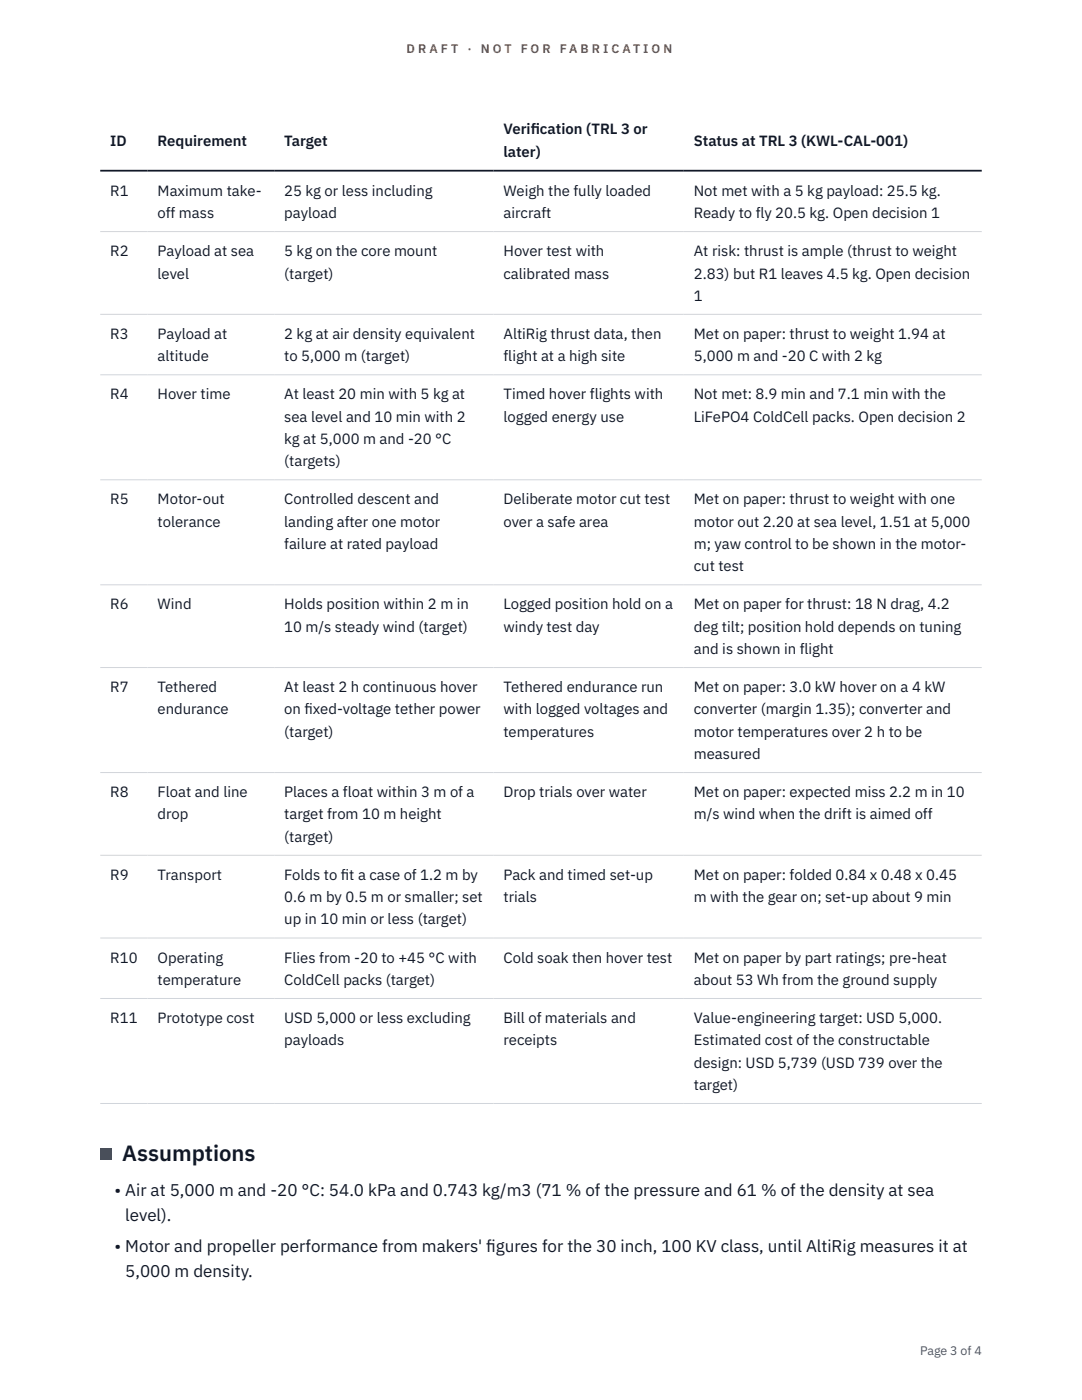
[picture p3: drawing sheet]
<svg xmlns="http://www.w3.org/2000/svg" width="216mm" height="279mm" viewBox="0 0 216 279" stroke-linecap="round" stroke-linejoin="round" font-family="sans-serif">
<defs><g id="words">
<text font-size="4.4" fill="#111827" x="24.4" y="231.7">Assumptions</text>
<g font-size="3.4" fill="#111827">
<text x="22.9" y="238.6">• Air at 5,000 m and -20 °C: 54.0 kPa and 0.743 kg/m3 (71 % of the pressure and 61 % of the density at sea</text>
<text x="25" y="243.7">level).</text>
<text x="22.9" y="249.8">• Motor and propeller performance from makers' f</text>
<text x="97" y="249.8">igures for the 30 inch, 100 KV class, until AltiRig measures it at</text>
<text x="25" y="254.9">5,000 m density.</text>
</g>
<g font-size="3" fill="#111827">
<text x="22" y="29.1">ID</text>
<text x="31.5" y="29.1">Requirement</text>
<text x="56.7" y="29.1">Target</text>
<text x="100.5" y="26.8">Verif</text>
<text x="105.9" y="26.8">ication (TRL 3 or</text>
<text x="138.4" y="29.1">Status at TRL 3 (KWL-CAL-001)</text>
<text x="100.5" y="31.3">later)</text>
<text x="22" y="39.1">R1</text>
<text x="31.5" y="39.1">Maximum take-</text>
<text x="56.7" y="39.1">25 kg or less including</text>
<text x="100.5" y="39.1">Weigh the fully loaded</text>
<text x="138.4" y="39.1">Not met with a 5 kg payload: 25.5 kg.</text>
<text x="31.5" y="43.5">off mass</text>
<text x="56.7" y="43.5">payload</text>
<text x="100.5" y="43.5">aircraft</text>
<text x="138.4" y="43.5">Ready to fly 20.5 kg. Open decision 1</text>
<text x="22" y="51.1">R2</text>
<text x="31.5" y="51.1">Payload at sea</text>
<text x="56.7" y="51.1">5 kg on the core mount</text>
<text x="100.5" y="51.1">Hover test with</text>
<text x="138.4" y="51.1">At risk: thrust is ample (thrust to weight</text>
<text x="31.5" y="55.6">level</text>
<text x="56.7" y="55.6">(target)</text>
<text x="100.5" y="55.6">calibrated mass</text>
<text x="138.4" y="55.6">2.83) but R1 leaves 4.5 kg. Open decision</text>
<text x="138.4" y="60">1</text>
<text x="22" y="67.7">R3</text>
<text x="31.5" y="67.7">Payload at</text>
<text x="56.7" y="67.7">2 kg at air density equivalent</text>
<text x="100.5" y="67.7">AltiRig thrust data, then</text>
<text x="138.4" y="67.7">Met on paper: thrust to weight 1.94 at</text>
<text x="31.5" y="72.1">altitude</text>
<text x="56.7" y="72.1">to 5,000 m (target)</text>
<text x="100.5" y="72.1">flight at a high site</text>
<text x="138.4" y="72.1">5,000 m and -20 C with 2 kg</text>
<text x="22" y="79.7">R4</text>
<text x="31.5" y="79.7">Hover time</text>
<text x="56.7" y="79.7">At least 20 min with 5 kg at</text>
<text x="100.5" y="79.7">Timed hover flights with</text>
<text x="138.4" y="79.7">Not met: 8.9 min and 7.1 min with the</text>
<text x="56.7" y="84.2">sea level and 10 min with 2</text>
<text x="56.7" y="88.6">kg at 5,000 m and -20 °C</text>
<text x="100.5" y="84.2">logged energy use</text>
<text x="138.4" y="84.2">LiFePO4 ColdCell packs. Open decision 2</text>
<text x="56.7" y="93.1">(targets)</text>
<text x="22" y="100.7">R5</text>
<text x="31.5" y="100.7">Motor-out</text>
<text x="56.7" y="100.7">Controlled descent and</text>
<text x="100.5" y="100.7">Deliberate motor cut test</text>
<text x="138.4" y="100.7">Met on paper: thrust to weight with one</text>
<text x="31.5" y="105.1">tolerance</text>
<text x="56.7" y="105.1">landing after one motor</text>
<text x="100.5" y="105.1">over a safe area</text>
<text x="138.4" y="105.1">motor out 2.20 at sea level, 1.51 at 5,000</text>
<text x="56.7" y="109.6">failure at rated payload</text>
<text x="138.4" y="109.6">m; yaw control to be shown in the motor-</text>
<text x="138.4" y="114">cut test</text>
<text x="22" y="121.6">R6</text>
<text x="31.5" y="121.6">Wind</text>
<text x="56.7" y="121.6">Holds position within 2 m in</text>
<text x="100.5" y="121.6">Logged position hold on a</text>
<text x="138.4" y="121.6">Met on paper for thrust: 18 N drag, 4.2</text>
<text x="56.7" y="126.1">10 m/s steady wind (target)</text>
<text x="100.5" y="126.1">windy test day</text>
<text x="138.4" y="126.1">deg tilt; position hold depends on tuning</text>
<text x="138.4" y="130.5">and is shown in flight</text>
<text x="22" y="138.1">R7</text>
<text x="31.5" y="138.1">Tethered</text>
<text x="31.5" y="142.6">endurance</text>
<text x="56.7" y="138.1">At least 2 h continuous hover</text>
<text x="56.7" y="142.6">on f</text>
<text x="60.8" y="142.6">ixed-voltage tether power</text>
<text x="100.5" y="138.1">Tethered endurance run</text>
<text x="100.5" y="142.6">with logged voltages and</text>
<text x="138.4" y="138.1">Met on paper: 3.0 kW hover on a 4 kW</text>
<text x="138.4" y="142.6">converter (margin 1.35); converter and</text>
<text x="56.7" y="147">(target)</text>
<text x="100.5" y="147">temperatures</text>
<text x="138.4" y="147">motor temperatures over 2 h to be</text>
<text x="138.4" y="151.5">measured</text>
<text x="22" y="159.1">R8</text>
<text x="31.5" y="159.1">Float and line</text>
<text x="56.7" y="159.1">Places a float within 3 m of a</text>
<text x="100.5" y="159.1">Drop trials over water</text>
<text x="138.4" y="159.1">Met on paper: expected miss 2.2 m in 10</text>
<text x="31.5" y="163.5">drop</text>
<text x="56.7" y="163.5">target from 10 m height</text>
<text x="56.7" y="168">(target)</text>
<text x="138.4" y="163.5">m/s wind when the drift is aimed off</text>
<text x="22" y="175.6">R9</text>
<text x="31.5" y="175.6">Transport</text>
<text x="56.7" y="175.6">Folds to f</text>
<text x="68" y="175.6">it a case of 1.2 m by</text>
<text x="100.5" y="175.6">Pack and timed set-up</text>
<text x="138.4" y="175.6">Met on paper: folded 0.84 x 0.48 x 0.45</text>
<text x="56.7" y="180.1">0.6 m by 0.5 m or smaller; set</text>
<text x="56.7" y="184.5">up in 10 min or less (target)</text>
<text x="100.5" y="180.1">trials</text>
<text x="138.4" y="180.1">m with the gear on; set-up about 9 min</text>
<text x="22" y="192.1">R10</text>
<text x="31.5" y="192.1">Operating</text>
<text x="31.5" y="196.6">temperature</text>
<text x="56.7" y="192.1">Flies from -20 to +45 °C with</text>
<text x="56.7" y="196.6">ColdCell packs (target)</text>
<text x="100.5" y="192.1">Cold soak then hover test</text>
<text x="138.4" y="192.1">Met on paper by part ratings; pre-heat</text>
<text x="138.4" y="196.6">about 53 Wh from the ground supply</text>
<text x="22" y="204.2">R11</text>
<text x="31.5" y="204.2">Prototype cost</text>
<text x="56.7" y="204.2">USD 5,000 or less excluding</text>
<text x="56.7" y="208.6">payloads</text>
<text x="100.5" y="204.2">Bill of materials and</text>
<text x="100.5" y="208.6">receipts</text>
<text x="138.4" y="204.2">Value-engineering target: USD 5,000.</text>
<text x="138.4" y="208.6">Estimated cost of the constructable</text>
<text x="138.4" y="213.1">design: USD 5,739 (USD 739 over the</text>
<text x="138.4" y="217.5">target)</text>
</g>
<g font-size="2.5" fill="#b45309">
<text x="81.1" y="10.5">D R A F T</text>
<text x="93.3" y="10.5">·</text>
<text x="95.9" y="10.5">N O T</text>
<text x="103.9" y="10.5">F O R</text>
<text x="111.7" y="10.5">F A B R I C A T I O N</text>
</g>
<text font-size="2.5" fill="#4b5563" x="183.6" y="270.3">Page 3 of 4</text>
</g></defs>
<path d="M20 46.2h175.9M20 62.7h175.9M20 74.8h175.9M20 95.8h175.9M20 116.7h175.9M20 133.2h175.9M20 154.2h175.9M20 170.7h175.9M20 187.2h175.9M20 199.3h175.9M20 220.2h175.9" fill="none" stroke="#d1d5db" stroke-width=".2"/>
<path d="M20 34.1h175.9" fill="none" stroke="#111827" stroke-width=".35"/>
<path d="M20 229.1h2.2v2.2h-2.2z" fill="#0f766e"/>
<use href="#words"/>
</svg>
